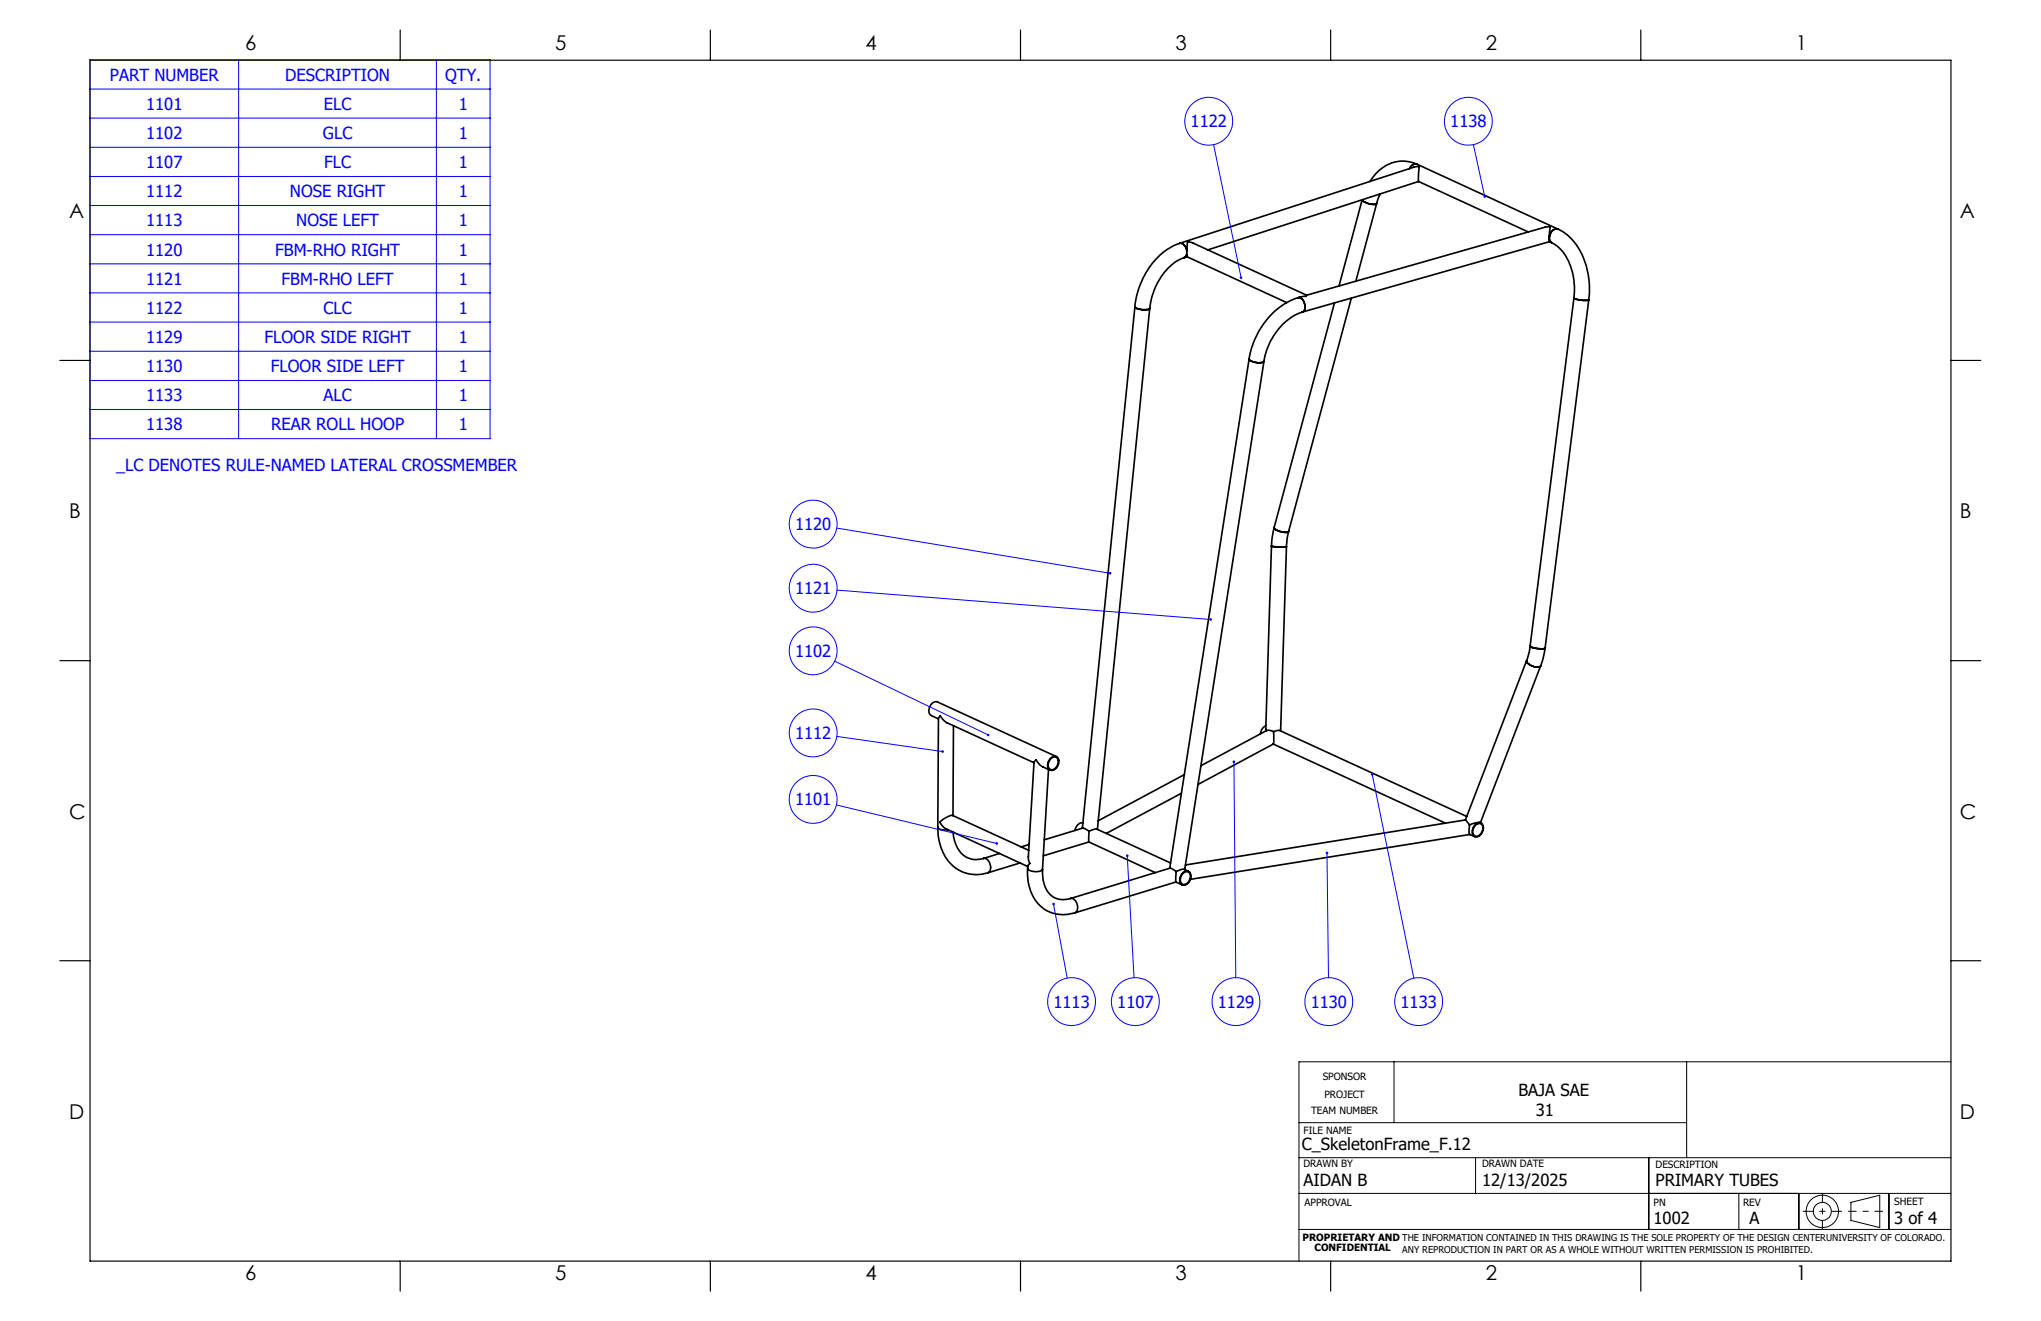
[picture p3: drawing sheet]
<svg xmlns="http://www.w3.org/2000/svg" width="432mm" height="279mm" viewBox="0 0 432 279" stroke-linecap="round" stroke-linejoin="round" font-family="sans-serif">
<defs><g id="words">
<g font-size="4.3">
<text x="51.9" y="10.7">6</text>
<text x="117.5" y="10.7">5</text>
<text x="183.1" y="10.7">4</text>
<text x="248.7" y="10.7">3</text>
<text x="314.3" y="10.7">2</text>
<text x="379.9" y="10.7">1</text>
<text x="14.6" y="46.1">A</text>
<text x="414.7" y="46.1">A</text>
<text x="14.6" y="109.6">B</text>
<text x="414.7" y="109.6">B</text>
<text x="14.6" y="173.1">C</text>
<text x="414.7" y="173.1">C</text>
<text x="14.6" y="236.6">D</text>
<text x="414.7" y="236.6">D</text>
<text x="51.9" y="270.8">6</text>
<text x="117.5" y="270.8">5</text>
<text x="183.1" y="270.8">4</text>
<text x="248.7" y="270.8">3</text>
<text x="314.3" y="270.8">2</text>
<text x="379.9" y="270.8">1</text>
</g>
<g font-size="3.5" fill="#00f">
<text x="23.2" y="17.1">PART NUMBER</text>
<text x="60.4" y="17.1">DESCRIPTION</text>
<text x="94.2" y="17.1">QTY.</text>
<text x="30.9" y="23.2">1101</text>
<text x="68.5" y="23.2">ELC</text>
<text x="97.1" y="23.2">1</text>
<text x="30.9" y="29.4">1102</text>
<text x="68.3" y="29.4">GLC</text>
<text x="97.1" y="29.4">1</text>
<text x="251.9" y="26.9">1122</text>
<text x="306.8" y="26.9">1138</text>
<text x="30.9" y="35.6">1107</text>
<text x="68.6" y="35.6">FLC</text>
<text x="97.1" y="35.6">1</text>
<text x="30.9" y="41.7">1112</text>
<text x="61.3" y="41.7">NOSE RIGHT</text>
<text x="97.1" y="41.7">1</text>
<text x="30.9" y="47.9">1113</text>
<text x="62.7" y="47.9">NOSE LEFT</text>
<text x="97.1" y="47.9">1</text>
<text x="30.9" y="54">1120</text>
<text x="58.2" y="54">FBM-RHO RIGHT</text>
<text x="97.1" y="54">1</text>
<text x="30.9" y="60.2">1121</text>
<text x="59.6" y="60.2">FBM-RHO LEFT</text>
<text x="97.1" y="60.2">1</text>
<text x="30.9" y="66.4">1122</text>
<text x="68.4" y="66.4">CLC</text>
<text x="97.1" y="66.4">1</text>
<text x="30.9" y="72.5">1129</text>
<text x="56" y="72.5">FLOOR SIDE RIGHT</text>
<text x="97.1" y="72.5">1</text>
<text x="30.9" y="78.7">1130</text>
<text x="57.3" y="78.7">FLOOR SIDE LEFT</text>
<text x="97.1" y="78.7">1</text>
<text x="30.9" y="84.9">1133</text>
<text x="68.4" y="84.9">ALC</text>
<text x="97.1" y="84.9">1</text>
<text x="30.9" y="91">1138</text>
<text x="57.3" y="91">REAR ROLL HOOP</text>
<text x="97.1" y="91">1</text>
<text x="24.5" y="99.6">_LC DENOTES RULE-NAMED LATERAL CROSSMEMBER</text>
<text x="168.2" y="112.1">1120</text>
<text x="168.2" y="125.7">1121</text>
<text x="168.2" y="138.9">1102</text>
<text x="168.2" y="156.3">1112</text>
<text x="168.2" y="170.4">1101</text>
<text x="222.9" y="213.1">1113</text>
<text x="236.4" y="213.1">1107</text>
<text x="257.7" y="213.1">1129</text>
<text x="277.3" y="213.1">1130</text>
<text x="296.3" y="213.1">1133</text>
</g>
<g font-size="3.5">
<text x="321.3" y="231.9">BAJA SAE</text>
<text x="324.9" y="236">31</text>
<text x="275.4" y="243.3">C_SkeletonFrame_F.12</text>
<text x="275.8" y="250.8">AIDAN B</text>
<text x="313.6" y="250.9">12/13/2025</text>
<text x="350.3" y="250.9">PRIMARY TUBES</text>
<text x="349.8" y="258.9">1002</text>
<text x="370.1" y="258.9">A</text>
<text x="400.7" y="258.9">3 of 4</text>
</g>
<g font-size="2.1">
<text x="279.8" y="228.4">SPONSOR</text>
<text x="280.2" y="232.3">PROJECT</text>
<text x="275.8" y="239.8">FILE NAME</text>
<text x="277.4" y="235.7">TEAM NUMBER</text>
<text x="275.8" y="246.8">DRAWN BY</text>
<text x="313.6" y="246.9">DRAWN DATE</text>
<text x="350.3" y="247.1">DESCRIPTION</text>
<text x="276" y="255.1">APPROVAL</text>
<text x="349.8" y="255">PN</text>
<text x="368.8" y="255">REV</text>
<text x="400.7" y="255">SHEET</text>
<text x="275.6" y="262.4">PROPRIETARY AND THE INFORMATION CONTAINED IN THIS DRAWING IS THE SOLE PROPERTY OF THE DESIGN CENTERUNIVERSITY OF COLORADO.</text>
<text x="278.1" y="264.6">CONFIDENTIAL</text>
</g>
<text font-size="2" x="296.7" y="265">ANY REPRODUCTION IN PART OR AS A WHOLE WITHOUT WRITTEN PERMISSION IS PROHIBITED.</text>
</g></defs>
<g fill="none" stroke="#000" stroke-width=".35">
<path d="M298.7 35l-.5 .7a1.38 1.38 0 0 1 1.6-1h-.6zM299.8 34.7a7.7 7.7 0 0 0-10 3.7M299.8 34.7l29.8 13.8M300.1 38.4l.1-3.2-.8 .1-49.8 16.2M300.1 38.4l23.3 10.7M300.1 38.4l-44.5 14.4M249.6 51.5a14.8 14.8 0 0 0-8.8 9.8l-.5 1.8-.2 1.8M249.6 51.5a1.59 1.59 0 0 1 1.5 1.6M250.5 54.5a11.9 11.9 0 0 0-6.8 8.3l-.5 2.4M251.1 53.8l-.3 .5-.3 .2M251.1 54.3l.1-3.2 1.1 .3 24.1 11M251.1 54.3l-.6 .2"/>
<path d="M251.1 54.3l21.1 9.7M288.2 42.3a3 3 0 0 0 3.1 .7M288.2 42.3l-4.9 18.2M291.3 43l-4.5 16.5M292 41l-.7 2M327.8 51.1v-1.5l.2-1.7-1.1 .1-50.5 14.4M327.8 51.1l.5 .2M327.8 51.1l-52.3 14.9M328.3 51.3a9.4 9.4 0 0 1 4.5 6.9 14.3 14.3 0 0 1 .2 4.8M329.6 48.5a12.1 12.1 0 0 1 6.2 8.8 16.8 16.8 0 0 1 .3 6.1M329.6 48.5a1.75 1.75 0 0 0-1.6 2.6l.3 .2M240.1 64.9a3.2 3.2 0 0 0 3.1 .3"/>
<path d="M240.1 64.9l-11.1 110.3M243.2 65.2l-11 110.2M264.3 75.9a2.73 2.73 0 0 0 3 .6l.1-.1M264.3 75.9l-16.8 107.7M267.4 76.4l-16.8 107.5M274.6 63a16.2 16.2 0 0 0-10.3 12.9M274.6 63a1.84 1.84 0 0 1 1.4 2.6l-.5 .4M275.5 66a13.2 13.2 0 0 0-8.1 10.4M276.4 62.4v.3l-1.8 .3M282.3 64.1l-12.7 47.5M285.9 63.1l-13.3 49.3M333 63a4.6 4.6 0 0 0 3.1 .4"/>
<path d="M333 63l-9.3 73.7M336.1 63.4l-9.2 73.7M269 115.5l1.3 .2 1.9-.1M269 115.5l-1.2 39.1M269.6 111.6l-.5 2.2-.1 1.7M269.6 111.6a2.86 2.86 0 0 0 3 .8M272.2 115.6l-1.3 39M272.6 112.4l-.4 3.2M323 139.7a2.36 2.36 0 0 0 2.5 1.4l.4-.2M323 139.7l-13 33.7M323.7 136.7l-.7 3M323.7 136.7a4.8 4.8 0 0 0 3.2 .4"/>
<path d="M326.9 137.1l-.5 2.3-.5 1.5M198.5 152l-1.5-.7a1.69 1.69 0 0 1-.3-1.8 1.69 1.69 0 0 1 1.7-1l25.1 11.5M201.7 153.5l-.1 19M267.8 153.5a2.12 2.12 0 0 0-1.1 1.7M269.4 157.4l-15.9 8.5M269.4 157.4l36.4 16.7M269.5 154.8l-.1 2.6M269.5 154.8l-1.1-.4-.4 .1-13.9 7.5M269.5 154.8l.5-.2 .8-.1 39.5 18.2M325.9 140.9l-12.7 33.1M198.4 175a10 10 0 0 0 4.5 9 7.7 7.7 0 0 0 6.1 .6M198.4 175a2.27 2.27 0 0 0 2.2 .5"/>
<path d="M201.6 176a5.9 5.9 0 0 0 3.8 5.6 5.3 5.3 0 0 0 2.7 0M217.6 179.8l-16.1-7.3a4.3 4.3 0 0 0-2.7 1.4l.2 .2a2.6 2.6 0 0 0 1.3 1.3l17.1 7.9M217.7 178.6l-1.7 .5M218.8 161.3l-18.6-8.5-.8-.7-.5-.7-.4 .5-.1 23.1M221.8 162.7l-1.2 21.1M222.1 162.9l-1.5-.7a3.3 3.3 0 0 1-1.4-1.5l-.4 .5-1.2 20 .3 1.4-.5 .6v.4M222.2 160.6a.93 .93 0 0 1 1.3-.4 .93 .93 0 0 1 .3 1.3 1.21 1.21 0 0 1-1.8 1 1.63 1.63 0 0 1 .2-1.9zM222.4 160.3a1.02 1.02 0 0 1 1.3-.2 1.02 1.02 0 0 1 .3 1.4 1.61 1.61 0 0 1-1.9 1.4 1.78 1.78 0 0 1 .3-2.6zM229 175.2h.1M229.1 174a1.77 1.77 0 0 0-1.7 1.6M230.4 178.1l-9.7 2.9M230.4 178.1l14 6.5"/>
<path d="M230.4 175.8v2.3M230.4 175.8l-.9-.5-.4-.1-8.2 2.4M230.4 175.8l.7-.3 1-.1 15.5 7.1M249.9 167.8l-15.9 8.5M250.6 163.8l-18.3 9.8M310 173.4l.9 1M310 173.4l-59.2 9.6M310.9 174.4l-.1 1.9 1.2 .7M311 176.5l-59.2 9.5M312.2 174.3a.99 .99 0 0 1 1.3-.1 .99 .99 0 0 1 .3 1.3 1.45 1.45 0 0 1-2 1.3 1.81 1.81 0 0 1 .4-2.5zM312.2 174.5a.92 .92 0 0 1 1.3-.1 .92 .92 0 0 1 .2 1.2 1.25 1.25 0 0 1-1.8 1.1 1.69 1.69 0 0 1 .3-2.2zM313.3 174.1l-.5-.2-1.9 .5"/>
<path d="M208.1 181.6a1.7 1.7 0 0 1 1.4 2.2l-.1 .5-.4 .3M211.5 180.5l-3.4 1.1M215.8 182.5l-6.8 2.1M217.4 183.6a9.1 9.1 0 0 0 4.4 9.2 8 8 0 0 0 5.6 .3M217.4 183.6a2.04 2.04 0 0 0 2.5 .7l.4-.2 .3-.3M220.6 183.8a6.4 6.4 0 0 0 2.3 6 4.7 4.7 0 0 0 3.6 .2M226.5 190a1.7 1.7 0 0 1 1.5 2.2l-.2 .6-.4 .3M248.8 186.5l-21.4 6.6M248.8 186.5l1.3 .7M248.8 184.4v2.1M248.8 184.4l-.7-.6-.6-.2-21 6.4M250.1 184.7a1.01 1.01 0 0 1 1.4-.4 1.01 1.01 0 0 1 .4 1.4 1.43 1.43 0 0 1-2 1.3 1.73 1.73 0 0 1 .2-2.3z"/>
<path d="M250.2 184.8a.94 .94 0 0 1 1.4-.3 .94 .94 0 0 1 .1 1.4 1.2 1.2 0 0 1-1.8 .9 1.6 1.6 0 0 1 .3-2zM251.4 184.3l-1.1-.5-1.5 .6"/>
</g>
<g fill="none" stroke="#00f" stroke-width=".21">
<path d="M19 12.7h84.7v80.1h-84.7zM19 18.8h84.7M50.5 12.7v80.1M92.3 12.7v80.1M19 25h84.7M19 31.2h84.7M19 37.3h84.7M256.8 30.6l5.8 28.1M311.7 30.6l2.4 11M19 43.5h84.7M19 49.6h84.7M19 55.8h84.7"/>
<path d="M19 61.9h84.7M19 68.1h84.7M19 74.3h84.7M19 80.5h84.7M19 86.6h84.7M177 111.7l57.8 9.5M176.6 139.8l32.5 15.6M177.1 124.8l79 6.2M177 155.8l22.4 3.2M177 170.3l33.9 8.1M261.1 161.1l.3 45.7M290.3 163.8l8.8 43.1"/>
<path d="M222.9 191.2l2.9 15.7M238.5 181l1.4 25.8M280.7 180.4l.4 26.4"/>
<circle cx="255.7" cy="25.7" r="5.1"/>
<circle cx="310.6" cy="25.7" r="5.1"/>
<circle cx="172" cy="110.9" r="5.1"/>
<circle cx="172" cy="137.7" r="5.1"/>
<circle cx="172" cy="124.4" r="5.1"/>
<circle cx="172" cy="155" r="5.1"/>
<circle cx="172" cy="169.1" r="5.1"/>
<circle cx="226.7" cy="211.8" r="5"/>
<circle cx="240.2" cy="211.9" r="5.1"/>
<circle cx="261.5" cy="211.8" r="5"/>
<circle cx="281.1" cy="211.8" r="5.1"/>
<circle cx="300.1" cy="211.9" r="5.1"/>
</g>
<g fill="none" stroke="#000" stroke-width=".21">
<path d="M274.8 237.5h82M294.9 224.6v12.9M356.8 224.6v20.3M412.7 224.6h-137.9v42.1M274.8 252.4h137.9M274.8 244.9h137.9M312.2 244.9v7.6M348.8 244.8v15.2M367.9 252.4v7.6M380.6 252.4v7.6M391.6 254.3l6.1-1.5v6.8l-6.1-1.5zM399.6 252.4v7.6"/>
<path d="M274.8 260h137.9"/>
<circle cx="385.5" cy="256.2" r="3.4"/>
<circle cx="385.5" cy="256.2" r="1.9"/>
</g>
<path d="M381.4 256.2h8.3" fill="none" stroke="#000" stroke-width=".21" stroke-dasharray="15.2 1.3 1.3 1.3" stroke-dashoffset="13" stroke-linecap="butt"/>
<path d="M385.6 252.4v7.6" fill="none" stroke="#000" stroke-width=".21" stroke-dasharray="15.2 1.3 1.3 1.3" stroke-dashoffset="13.3" stroke-linecap="butt"/>
<path d="M391 256.2h7.4" fill="none" stroke="#000" stroke-width=".21" stroke-dasharray="15.2 1.3 1.3 1.3" stroke-dashoffset="13.4" stroke-linecap="butt"/>
<g fill="none" stroke="#000" stroke-width=".25">
<path d="M19 12.7h393.7v254h-393.7zM84.7 6.4v6.3M150.3 6.4v6.3M215.9 6.4v6.3M281.5 6.4v6.3M347.1 6.4v6.3M12.7 76.2h6.3M412.7 76.2h6.4M12.7 139.7h6.3M412.7 139.7h6.4M12.7 203.2h6.3M412.7 203.2h6.4"/>
<path d="M84.7 266.7v6.4M150.3 266.7v6.4M215.9 266.7v6.4M281.5 266.7v6.4M347.1 266.7v6.4"/>
</g>
<path d="M280.5 180.3a.28 .28 0 0 0 .1 .4 .28 .28 0 0 0 .4-.2 .28 .28 0 0 0-.3-.4v.3v-.3zM313.9 41.3v.2a.25 .25 0 0 0 0 .3 .25 .25 0 0 0 .3 0l-.1-.2 .2 .2 .1-.3zM199.2 158.8v.1a.27 .27 0 0 0 .2 .3 .27 .27 0 0 0 .3-.2h-.3h.3l-.1-.2zM260.9 160.9a.29 .29 0 0 0-.1 .4 .29 .29 0 0 0 .5-.1 .29 .29 0 0 0-.2-.4v.3v-.3zM222.7 191a.28 .28 0 0 0 0 .5 .28 .28 0 0 0 .4-.2 .28 .28 0 0 0-.3-.3l.1 .2-.1-.2zM238.3 180.8a.28 .28 0 0 0 0 .4 .28 .28 0 0 0 .4-.1 .28 .28 0 0 0-.2-.4v.3v-.3zM262.4 58.6a.27 .27 0 0 0-.1 .3 .27 .27 0 0 0 .3 .1v-.3v.3l.2-.2a.27 .27 0 0 0-.1-.3 .27 .27 0 0 0-.3 .1zM256 130.8l-.1 .2a.27 .27 0 0 0 .2 .3 .27 .27 0 0 0 .3-.3h-.3h.3a.27 .27 0 0 0-.1-.2 .27 .27 0 0 0-.3 0zM208.9 155.2l-.1 .3 .3 .2 .2-.1-.2-.2 .2 .2v-.2zM290.2 163.5a.28 .28 0 0 0 0 .5 .28 .28 0 0 0 .4-.2 .28 .28 0 0 0-.4-.3l.1 .3zM234.6 121.1v.3a.26 .26 0 0 0 .3 .1 .26 .26 0 0 0 .2-.2l-.3-.1 .3 .1a.27 .27 0 0 0-.1-.3 .27 .27 0 0 0-.4 .1zM210.7 178.2l-.1 .3a.25 .25 0 0 0 .3 .2 .25 .25 0 0 0 .2-.2l-.2-.1 .2 .1v-.3z" fill="#00f"/>
<use href="#words"/>
</svg>
